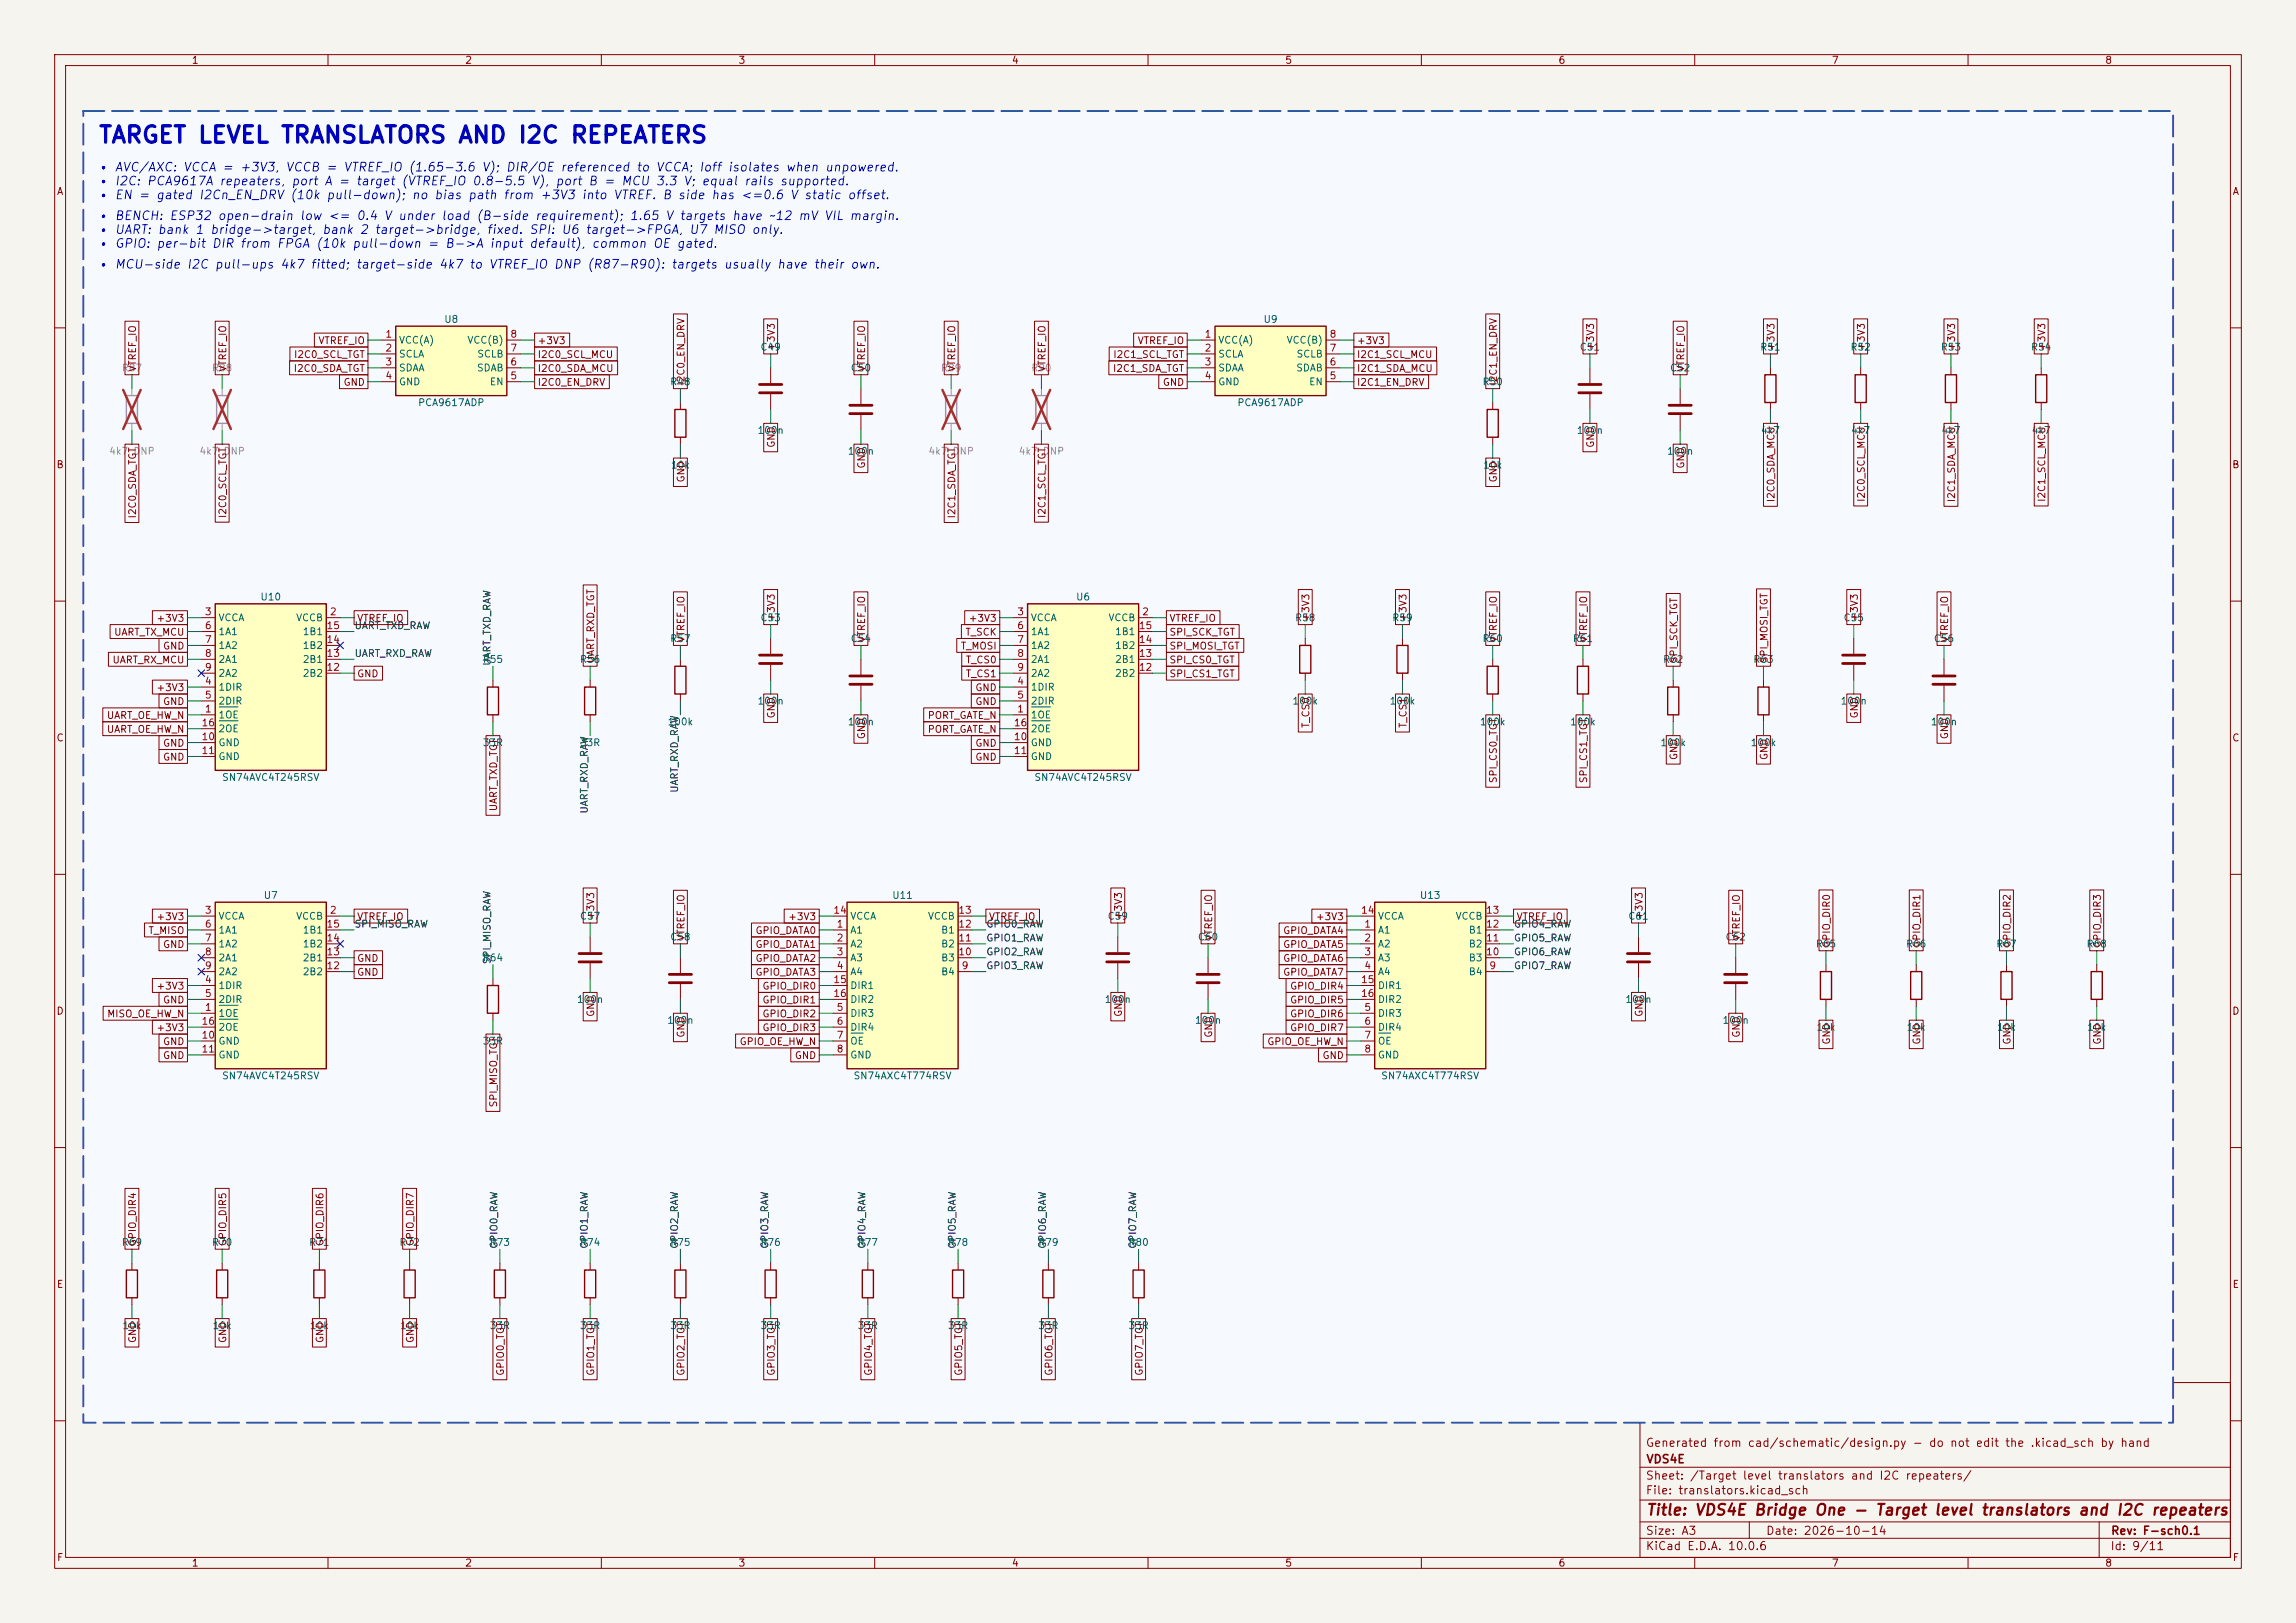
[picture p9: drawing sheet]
<svg xmlns="http://www.w3.org/2000/svg" width="420mm" height="297mm" viewBox="0 0 420 297" stroke-linecap="round" stroke-linejoin="round" font-family="sans-serif">
<defs><g id="words">
<text font-size="3" fill="#0000c2" x="17.9" y="26.9">TARGET LEVEL TRANSLATORS AND I2C REPEATERS</text>
<text font-size="2" fill="#840000" x="301" y="277.8">Title: VDS4E Bridge One - Target level translators and I2C repeaters</text>
<g font-size="1.6" fill="#0000c2">
<text x="17.7" y="34.3">• I2C: PCA9617A repeaters,</text>
<text x="17.7" y="31.8">• AVC/AXC: VCCA = +3V3,</text>
<text x="52.1" y="31.8">VCCB = VTREF_IO (1.65-3.6 V); DIR/OE referenced to VCCA; Ioff isolates when unpowered.</text>
<text x="53.2" y="34.3">port A = target (VTREF_IO 0.8-5.5 V),</text>
<text x="101.5" y="34.3">port B = MCU 3.3 V; equal rails supported.</text>
<text x="17.7" y="40.7">• BENCH: ESP32 open-drain low &lt;= 0.4 V under load (B-side requirement); 1.65 V targets have ~12 mV VIL margin.</text>
<text x="17.7" y="36.9">• EN = gated I2Cn_EN_DRV (10k pull-down); no bias path from +3V3 into VTREF.</text>
<text x="121" y="36.9">B side has &lt;=0.6 V static offset.</text>
<text x="17.7" y="43.2">• UART: bank 1 bridge-&gt;target,</text>
<text x="17.7" y="45.8">• GPIO: per-bit DIR from FPGA (10k pull-down = B-&gt;A input default),</text>
<text x="58.8" y="43.2">bank 2 target-&gt;bridge,</text>
<text x="88.9" y="43.2">fixed.</text>
<text x="96.7" y="43.2">SPI: U6 target-&gt;FPGA,</text>
<text x="108.1" y="45.8">common OE gated.</text>
<text x="125.9" y="43.2">U7 MISO only.</text>
<text x="17.7" y="49.6">• MCU-side I2C pull-ups 4k7 fitted; target-side 4k7 to VTREF_IO DNP (R87-R90): targets usually have their own.</text>
</g>
<g font-size="1.5" fill="#840000">
<text x="300.9" y="265.1">Generated from cad/schematic/design.py - do not edit the .kicad_sch by hand</text>
<text x="301" y="268.1">VDS4E</text>
<text x="300.9" y="273.8">File: translators.kicad_sch</text>
<text x="300.9" y="271.1">Sheet: /Target level translators and I2C repeaters/</text>
<text x="300.9" y="281.2">Size: A3</text>
<text x="322.9" y="281.2">Date: 2026-10-14</text>
<text x="386" y="281.2">Rev: F-sch0.1</text>
<text x="300.9" y="284">KiCad E.D.A. 10.0.6</text>
<text x="385.9" y="284">Id: 9/11</text>
</g>
<g font-size="1.3" fill="#840000">
<text x="35" y="12">1</text>
<text x="85" y="12">2</text>
<text x="135" y="12">3</text>
<text x="185" y="12">4</text>
<text x="235" y="12">5</text>
<text x="285" y="12">6</text>
<text x="335" y="12">7</text>
<text x="385" y="12">8</text>
<text x="10.3" y="36">A</text>
<text x="408.3" y="36">A</text>
<text x="53.7" y="65.8">I2C0_SCL_TGT</text>
<text x="58.1" y="63.3">VTREF_IO</text>
<text x="98.2" y="63.3">+3V3</text>
<text x="98.2" y="65.8">I2C0_SCL_MCU</text>
<text x="142" y="64.3" transform="rotate(-90 142 64.3)">+3V3</text>
<text x="203.5" y="65.8">I2C1_SCL_TGT</text>
<text x="208" y="63.3">VTREF_IO</text>
<text x="248.1" y="65.8">I2C1_SCL_MCU</text>
<text x="248.1" y="63.3">+3V3</text>
<text x="291.9" y="64.3" transform="rotate(-90 291.9 64.3)">+3V3</text>
<text x="324.9" y="64.3" transform="rotate(-90 324.9 64.3)">+3V3</text>
<text x="341.4" y="64.3" transform="rotate(-90 341.4 64.3)">+3V3</text>
<text x="357.9" y="64.3" transform="rotate(-90 357.9 64.3)">+3V3</text>
<text x="374.4" y="64.3" transform="rotate(-90 374.4 64.3)">+3V3</text>
<text x="25.2" y="68.1" transform="rotate(-90 25.2 68.1)">VTREF_IO</text>
<text x="41.7" y="68.1" transform="rotate(-90 41.7 68.1)">VTREF_IO</text>
<text x="53.6" y="68.4">I2C0_SDA_TGT</text>
<text x="62.7" y="70.9">GND</text>
<text x="98.2" y="70.9">I2C0_EN_DRV</text>
<text x="98.2" y="68.4">I2C0_SDA_MCU</text>
<text x="125.5" y="70.7" transform="rotate(-90 125.5 70.7)">I2C0_EN_DRV</text>
<text x="158.5" y="68.1" transform="rotate(-90 158.5 68.1)">VTREF_IO</text>
<text x="175" y="68.1" transform="rotate(-90 175 68.1)">VTREF_IO</text>
<text x="191.6" y="68.1" transform="rotate(-90 191.6 68.1)">VTREF_IO</text>
<text x="203.5" y="68.4">I2C1_SDA_TGT</text>
<text x="212.6" y="70.9">GND</text>
<text x="248.1" y="68.4">I2C1_SDA_MCU</text>
<text x="248.1" y="70.9">I2C1_EN_DRV</text>
<text x="274.1" y="70.7" transform="rotate(-90 274.1 70.7)">I2C1_EN_DRV</text>
<text x="308.4" y="68.1" transform="rotate(-90 308.4 68.1)">VTREF_IO</text>
<text x="142" y="82" transform="rotate(-90 142 82)">GND</text>
<text x="291.9" y="82" transform="rotate(-90 291.9 82)">GND</text>
<text x="10.2" y="86">B</text>
<text x="125.5" y="88.4" transform="rotate(-90 125.5 88.4)">GND</text>
<text x="158.5" y="85.9" transform="rotate(-90 158.5 85.9)">GND</text>
<text x="274.1" y="88.4" transform="rotate(-90 274.1 88.4)">GND</text>
<text x="308.4" y="85.9" transform="rotate(-90 308.4 85.9)">GND</text>
<text x="408.2" y="86">B</text>
<text x="25.2" y="95" transform="rotate(-90 25.2 95)">I2C0_SDA_TGT</text>
<text x="41.7" y="94.9" transform="rotate(-90 41.7 94.9)">I2C0_SCL_TGT</text>
<text x="175" y="95" transform="rotate(-90 175 95)">I2C1_SDA_TGT</text>
<text x="191.6" y="94.9" transform="rotate(-90 191.6 94.9)">I2C1_SCL_TGT</text>
<text x="324.9" y="92" transform="rotate(-90 324.9 92)">I2C0_SDA_MCU</text>
<text x="341.4" y="92" transform="rotate(-90 341.4 92)">I2C0_SCL_MCU</text>
<text x="357.9" y="92" transform="rotate(-90 357.9 92)">I2C1_SDA_MCU</text>
<text x="374.4" y="92" transform="rotate(-90 374.4 92)">I2C1_SCL_MCU</text>
<text x="142" y="113.9" transform="rotate(-90 142 113.9)">+3V3</text>
<text x="239.8" y="113.9" transform="rotate(-90 239.8 113.9)">+3V3</text>
<text x="257.6" y="113.9" transform="rotate(-90 257.6 113.9)">+3V3</text>
<text x="340.1" y="113.9" transform="rotate(-90 340.1 113.9)">+3V3</text>
<text x="20.8" y="116.6">UART_TX_MCU</text>
<text x="28.5" y="114.1">+3V3</text>
<text x="29.7" y="119.2">GND</text>
<text x="65.2" y="114.1">VTREF_IO</text>
<text x="125.5" y="117.7" transform="rotate(-90 125.5 117.7)">VTREF_IO</text>
<text x="158.5" y="117.7" transform="rotate(-90 158.5 117.7)">VTREF_IO</text>
<text x="175.6" y="119.2">T_MOSI</text>
<text x="176.5" y="116.6">T_SCK</text>
<text x="177.1" y="114.1">+3V3</text>
<text x="213.8" y="116.6">SPI_SCK_TGT</text>
<text x="213.8" y="119.2">SPI_MOSI_TGT</text>
<text x="213.8" y="114.1">VTREF_IO</text>
<text x="274.1" y="117.7" transform="rotate(-90 274.1 117.7)">VTREF_IO</text>
<text x="290.6" y="117.7" transform="rotate(-90 290.6 117.7)">VTREF_IO</text>
<text x="356.7" y="117.7" transform="rotate(-90 356.7 117.7)">VTREF_IO</text>
<text x="20.5" y="121.7">UART_RX_MCU</text>
<text x="65.2" y="124.2">GND</text>
<text x="109" y="121.5" transform="rotate(-90 109 121.5)">UART_RXD_TGT</text>
<text x="176.6" y="121.7">T_CS0</text>
<text x="176.6" y="124.2">T_CS1</text>
<text x="213.8" y="121.7">SPI_CS0_TGT</text>
<text x="213.8" y="124.2">SPI_CS1_TGT</text>
<text x="307.1" y="121.5" transform="rotate(-90 307.1 121.5)">SPI_SCK_TGT</text>
<text x="323.6" y="121.5" transform="rotate(-90 323.6 121.5)">SPI_MOSI_TGT</text>
<text x="19.4" y="131.9">UART_OE_HW_N</text>
<text x="28.5" y="126.8">+3V3</text>
<text x="29.7" y="129.3">GND</text>
<text x="142" y="131.6" transform="rotate(-90 142 131.6)">GND</text>
<text x="169.6" y="131.9">PORT_GATE_N</text>
<text x="178.3" y="126.8">GND</text>
<text x="178.3" y="129.3">GND</text>
<text x="340.1" y="131.6" transform="rotate(-90 340.1 131.6)">GND</text>
<text x="10.2" y="136">C</text>
<text x="19.4" y="134.4">UART_OE_HW_N</text>
<text x="29.7" y="136.9">GND</text>
<text x="158.5" y="135.4" transform="rotate(-90 158.5 135.4)">GND</text>
<text x="169.6" y="134.4">PORT_GATE_N</text>
<text x="178.3" y="136.9">GND</text>
<text x="239.8" y="133.3" transform="rotate(-90 239.8 133.3)">T_CS0</text>
<text x="257.6" y="133.3" transform="rotate(-90 257.6 133.3)">T_CS1</text>
<text x="356.7" y="135.4" transform="rotate(-90 356.7 135.4)">GND</text>
<text x="408.2" y="136">C</text>
<text x="29.7" y="139.5">GND</text>
<text x="178.3" y="139.5">GND</text>
<text x="274.1" y="143.4" transform="rotate(-90 274.1 143.4)">SPI_CS0_TGT</text>
<text x="290.6" y="143.4" transform="rotate(-90 290.6 143.4)">SPI_CS1_TGT</text>
<text x="307.1" y="139.2" transform="rotate(-90 307.1 139.2)">GND</text>
<text x="323.6" y="139.2" transform="rotate(-90 323.6 139.2)">GND</text>
<text x="91.2" y="148.6" transform="rotate(-90 91.2 148.6)">UART_TXD_TGT</text>
<text x="27.1" y="171.2">T_MISO</text>
<text x="28.5" y="168.7">+3V3</text>
<text x="29.7" y="173.8">GND</text>
<text x="65.2" y="168.7">VTREF_IO</text>
<text x="109" y="168.5" transform="rotate(-90 109 168.5)">+3V3</text>
<text x="125.5" y="172.3" transform="rotate(-90 125.5 172.3)">VTREF_IO</text>
<text x="138.1" y="171.2">GPIO_DATA0</text>
<text x="138.1" y="173.8">GPIO_DATA1</text>
<text x="144.1" y="168.7">+3V3</text>
<text x="180.8" y="168.7">VTREF_IO</text>
<text x="205.5" y="168.5" transform="rotate(-90 205.5 168.5)">+3V3</text>
<text x="222" y="172.3" transform="rotate(-90 222 172.3)">VTREF_IO</text>
<text x="234.6" y="171.2">GPIO_DATA4</text>
<text x="234.6" y="173.8">GPIO_DATA5</text>
<text x="240.6" y="168.7">+3V3</text>
<text x="277.3" y="168.7">VTREF_IO</text>
<text x="300.8" y="168.5" transform="rotate(-90 300.8 168.5)">+3V3</text>
<text x="318.6" y="172.3" transform="rotate(-90 318.6 172.3)">VTREF_IO</text>
<text x="335.1" y="173.5" transform="rotate(-90 335.1 173.5)">GPIO_DIR0</text>
<text x="351.6" y="173.5" transform="rotate(-90 351.6 173.5)">GPIO_DIR1</text>
<text x="368.1" y="173.5" transform="rotate(-90 368.1 173.5)">GPIO_DIR2</text>
<text x="384.6" y="173.5" transform="rotate(-90 384.6 173.5)">GPIO_DIR3</text>
<text x="65.2" y="178.9">GND</text>
<text x="65.2" y="176.3">GND</text>
<text x="138.1" y="176.3">GPIO_DATA2</text>
<text x="138.1" y="178.9">GPIO_DATA3</text>
<text x="234.6" y="178.9">GPIO_DATA7</text>
<text x="234.6" y="176.3">GPIO_DATA6</text>
<text x="10.2" y="186">D</text>
<text x="28.5" y="181.4">+3V3</text>
<text x="29.7" y="183.9">GND</text>
<text x="139.4" y="183.9">GPIO_DIR1</text>
<text x="139.4" y="181.4">GPIO_DIR0</text>
<text x="235.9" y="183.9">GPIO_DIR5</text>
<text x="235.9" y="181.4">GPIO_DIR4</text>
<text x="408.2" y="186">D</text>
<text x="19.5" y="186.5">MISO_OE_HW_N</text>
<text x="28.5" y="189">+3V3</text>
<text x="29.7" y="191.6">GND</text>
<text x="109" y="186.2" transform="rotate(-90 109 186.2)">GND</text>
<text x="125.5" y="190" transform="rotate(-90 125.5 190)">GND</text>
<text x="135.2" y="191.6">GPIO_OE_HW_N</text>
<text x="139.4" y="189">GPIO_DIR3</text>
<text x="139.4" y="186.5">GPIO_DIR2</text>
<text x="205.5" y="186.2" transform="rotate(-90 205.5 186.2)">GND</text>
<text x="222" y="190" transform="rotate(-90 222 190)">GND</text>
<text x="231.7" y="191.6">GPIO_OE_HW_N</text>
<text x="235.9" y="189">GPIO_DIR7</text>
<text x="235.9" y="186.5">GPIO_DIR6</text>
<text x="300.8" y="186.2" transform="rotate(-90 300.8 186.2)">GND</text>
<text x="318.6" y="190" transform="rotate(-90 318.6 190)">GND</text>
<text x="335.1" y="191.3" transform="rotate(-90 335.1 191.3)">GND</text>
<text x="351.6" y="191.3" transform="rotate(-90 351.6 191.3)">GND</text>
<text x="368.1" y="191.3" transform="rotate(-90 368.1 191.3)">GND</text>
<text x="384.6" y="191.3" transform="rotate(-90 384.6 191.3)">GND</text>
<text x="29.7" y="194.1">GND</text>
<text x="145.3" y="194.1">GND</text>
<text x="241.8" y="194.1">GND</text>
<text x="91.2" y="202.8" transform="rotate(-90 91.2 202.8)">SPI_MISO_TGT</text>
<text x="25.2" y="228.2" transform="rotate(-90 25.2 228.2)">GPIO_DIR4</text>
<text x="41.7" y="228.2" transform="rotate(-90 41.7 228.2)">GPIO_DIR5</text>
<text x="59.5" y="228.2" transform="rotate(-90 59.5 228.2)">GPIO_DIR6</text>
<text x="76" y="228.2" transform="rotate(-90 76 228.2)">GPIO_DIR7</text>
<text x="10.3" y="236">E</text>
<text x="408.3" y="236">E</text>
<text x="25.2" y="245.9" transform="rotate(-90 25.2 245.9)">GND</text>
<text x="41.7" y="245.9" transform="rotate(-90 41.7 245.9)">GND</text>
<text x="59.5" y="245.9" transform="rotate(-90 59.5 245.9)">GND</text>
<text x="76" y="245.9" transform="rotate(-90 76 245.9)">GND</text>
<text x="92.5" y="251.9" transform="rotate(-90 92.5 251.9)">GPIO0_TGT</text>
<text x="109" y="251.9" transform="rotate(-90 109 251.9)">GPIO1_TGT</text>
<text x="125.5" y="251.9" transform="rotate(-90 125.5 251.9)">GPIO2_TGT</text>
<text x="142" y="251.9" transform="rotate(-90 142 251.9)">GPIO3_TGT</text>
<text x="159.8" y="251.9" transform="rotate(-90 159.8 251.9)">GPIO4_TGT</text>
<text x="176.3" y="251.9" transform="rotate(-90 176.3 251.9)">GPIO5_TGT</text>
<text x="192.8" y="251.9" transform="rotate(-90 192.8 251.9)">GPIO6_TGT</text>
<text x="209.3" y="251.9" transform="rotate(-90 209.3 251.9)">GPIO7_TGT</text>
<text x="10.3" y="286">F</text>
<text x="35" y="287">1</text>
<text x="85" y="287">2</text>
<text x="135" y="287">3</text>
<text x="185" y="287">4</text>
<text x="235" y="287">5</text>
<text x="285" y="287">6</text>
<text x="335" y="287">7</text>
<text x="385" y="287">8</text>
<text x="408.3" y="286">F</text>
</g>
<g font-size="1.3" fill="#006464">
<text x="81.2" y="59.4">U8</text>
<text x="231" y="59.4">U9</text>
<text x="72.9" y="63.2">VCC(A)</text>
<text x="72.9" y="65.7">SCLA</text>
<text x="85.4" y="63.2">VCC(B)</text>
<text x="87.2" y="65.7">SCLB</text>
<text x="139" y="64.5">C49</text>
<text x="222.7" y="63.2">VCC(A)</text>
<text x="222.7" y="65.7">SCLA</text>
<text x="235.2" y="63.2">VCC(B)</text>
<text x="237.1" y="65.7">SCLB</text>
<text x="288.9" y="64.5">C51</text>
<text x="321.9" y="64.5">R51</text>
<text x="338.4" y="64.5">R52</text>
<text x="354.9" y="64.5">R53</text>
<text x="371.4" y="64.5">R54</text>
<text x="72.9" y="68.3">SDAA</text>
<text x="72.9" y="70.8">GND</text>
<text x="87.1" y="68.3">SDAB</text>
<text x="89.5" y="70.8">EN</text>
<text x="122.5" y="70.8">R48</text>
<text x="155.5" y="68.3">C50</text>
<text x="222.7" y="68.3">SDAA</text>
<text x="222.7" y="70.8">GND</text>
<text x="237" y="68.3">SDAB</text>
<text x="239.4" y="70.8">EN</text>
<text x="271.1" y="70.8">R50</text>
<text x="305.4" y="68.3">C52</text>
<text x="76.4" y="74.6">PCA9617ADP</text>
<text x="226.2" y="74.6">PCA9617ADP</text>
<text x="138.5" y="79.7">100n</text>
<text x="155" y="83.5">100n</text>
<text x="288.3" y="79.7">100n</text>
<text x="304.8" y="83.5">100n</text>
<text x="322" y="79.7">4k7</text>
<text x="338.5" y="79.7">4k7</text>
<text x="355" y="79.7">4k7</text>
<text x="371.5" y="79.7">4k7</text>
<text x="122.6" y="86.1">10k</text>
<text x="271.2" y="86.1">10k</text>
<text x="39.9" y="114">VCCA</text>
<text x="47.5" y="110.2">U10</text>
<text x="54.1" y="114">VCCB</text>
<text x="139" y="114">C53</text>
<text x="188.4" y="114">VCCA</text>
<text x="196.7" y="110.2">U6</text>
<text x="202.6" y="114">VCCB</text>
<text x="236.8" y="114">R58</text>
<text x="254.6" y="114">R59</text>
<text x="337.1" y="114">C55</text>
<text x="39.9" y="116.5">1A1</text>
<text x="39.9" y="119.1">1A2</text>
<text x="55.3" y="119.1">1B2</text>
<text x="55.3" y="116.5">1B1</text>
<text x="122.5" y="117.8">R57</text>
<text x="155.5" y="117.8">C54</text>
<text x="188.4" y="116.5">1A1</text>
<text x="188.4" y="119.1">1A2</text>
<text x="203.9" y="119.1">1B2</text>
<text x="203.9" y="116.5">1B1</text>
<text x="271.1" y="117.8">R60</text>
<text x="287.6" y="117.8">R61</text>
<text x="353.6" y="117.8">C56</text>
<text x="39.9" y="121.6">2A1</text>
<text x="39.9" y="124.2">2A2</text>
<text x="55.3" y="124.2">2B2</text>
<text x="55.3" y="121.6">2B1</text>
<text x="88.2" y="121.6">R55</text>
<text x="106" y="121.6">R56</text>
<text x="188.4" y="121.6">2A1</text>
<text x="188.4" y="124.2">2A2</text>
<text x="203.9" y="124.2">2B2</text>
<text x="203.9" y="121.6">2B1</text>
<text x="304.1" y="121.6">R62</text>
<text x="320.6" y="121.6">R63</text>
<text x="39.9" y="131.8">1OE</text>
<text x="39.9" y="126.7">1DIR</text>
<text x="39.9" y="129.2">2DIR</text>
<text x="138.5" y="129.2">100n</text>
<text x="188.4" y="131.8">1OE</text>
<text x="188.4" y="126.7">1DIR</text>
<text x="188.4" y="129.2">2DIR</text>
<text x="236.3" y="129.2">100k</text>
<text x="254.1" y="129.2">100k</text>
<text x="336.6" y="129.2">100n</text>
<text x="39.9" y="136.9">GND</text>
<text x="39.9" y="134.3">2OE</text>
<text x="88.2" y="136.9">33R</text>
<text x="106" y="136.9">33R</text>
<text x="122" y="133">100k</text>
<text x="155" y="133">100n</text>
<text x="188.4" y="136.9">GND</text>
<text x="188.4" y="134.3">2OE</text>
<text x="270.6" y="133">100k</text>
<text x="287.1" y="133">100k</text>
<text x="303.6" y="136.9">100k</text>
<text x="320.1" y="136.9">100k</text>
<text x="353.1" y="133">100n</text>
<text x="39.9" y="139.4">GND</text>
<text x="40.5" y="143.2">SN74AVC4T245RSV</text>
<text x="188.4" y="139.4">GND</text>
<text x="189.1" y="143.2">SN74AVC4T245RSV</text>
<text x="48.1" y="164.8">U7</text>
<text x="163.1" y="164.8">U11</text>
<text x="259.6" y="164.8">U13</text>
<text x="39.9" y="168.6">VCCA</text>
<text x="39.9" y="171.1">1A1</text>
<text x="39.9" y="173.7">1A2</text>
<text x="54.1" y="168.6">VCCB</text>
<text x="55.3" y="173.7">1B2</text>
<text x="55.3" y="171.1">1B1</text>
<text x="106" y="168.6">C57</text>
<text x="122.5" y="172.4">C58</text>
<text x="155.4" y="171.1">A1</text>
<text x="155.4" y="173.7">A2</text>
<text x="155.4" y="168.6">VCCA</text>
<text x="169.6" y="168.6">VCCB</text>
<text x="172" y="173.7">B2</text>
<text x="172" y="171.1">B1</text>
<text x="202.5" y="168.6">C59</text>
<text x="219" y="172.4">C60</text>
<text x="251.9" y="171.1">A1</text>
<text x="251.9" y="173.7">A2</text>
<text x="251.9" y="168.6">VCCA</text>
<text x="266.1" y="168.6">VCCB</text>
<text x="268.6" y="173.7">B2</text>
<text x="268.6" y="171.1">B1</text>
<text x="297.7" y="168.6">C61</text>
<text x="315.5" y="172.4">C62</text>
<text x="332" y="173.7">R65</text>
<text x="348.5" y="173.7">R66</text>
<text x="365.1" y="173.7">R67</text>
<text x="381.6" y="173.7">R68</text>
<text x="39.9" y="176.2">2A1</text>
<text x="39.9" y="178.8">2A2</text>
<text x="55.3" y="178.8">2B2</text>
<text x="55.3" y="176.2">2B1</text>
<text x="88.2" y="176.2">R64</text>
<text x="155.4" y="176.2">A3</text>
<text x="155.4" y="178.8">A4</text>
<text x="172" y="178.8">B4</text>
<text x="172" y="176.2">B3</text>
<text x="251.9" y="176.2">A3</text>
<text x="251.9" y="178.8">A4</text>
<text x="268.6" y="178.8">B4</text>
<text x="268.6" y="176.2">B3</text>
<text x="39.9" y="181.3">1DIR</text>
<text x="39.9" y="183.8">2DIR</text>
<text x="105.4" y="183.8">100n</text>
<text x="155.4" y="181.3">DIR1</text>
<text x="155.4" y="183.8">DIR2</text>
<text x="202" y="183.8">100n</text>
<text x="251.9" y="181.3">DIR1</text>
<text x="251.9" y="183.8">DIR2</text>
<text x="297.2" y="183.8">100n</text>
<text x="39.9" y="186.4">1OE</text>
<text x="39.9" y="191.5">GND</text>
<text x="39.9" y="188.9">2OE</text>
<text x="88.2" y="191.5">33R</text>
<text x="121.9" y="187.7">100n</text>
<text x="155.4" y="186.4">DIR3</text>
<text x="155.4" y="188.9">DIR4</text>
<text x="155.4" y="191.5">OE</text>
<text x="218.5" y="187.7">100n</text>
<text x="251.9" y="186.4">DIR3</text>
<text x="251.9" y="188.9">DIR4</text>
<text x="251.9" y="191.5">OE</text>
<text x="315" y="187.7">100n</text>
<text x="332.2" y="188.9">10k</text>
<text x="348.7" y="188.9">10k</text>
<text x="365.2" y="188.9">10k</text>
<text x="381.7" y="188.9">10k</text>
<text x="39.9" y="194">GND</text>
<text x="40.5" y="197.8">SN74AVC4T245RSV</text>
<text x="155.4" y="194">GND</text>
<text x="156" y="197.8">SN74AXC4T774RSV</text>
<text x="251.9" y="194">GND</text>
<text x="252.5" y="197.8">SN74AXC4T774RSV</text>
<text x="22.2" y="228.3">R69</text>
<text x="38.7" y="228.3">R70</text>
<text x="56.4" y="228.3">R71</text>
<text x="73" y="228.3">R72</text>
<text x="89.5" y="228.3">R73</text>
<text x="106" y="228.3">R74</text>
<text x="122.5" y="228.3">R75</text>
<text x="139" y="228.3">R76</text>
<text x="156.8" y="228.3">R77</text>
<text x="173.3" y="228.3">R78</text>
<text x="189.8" y="228.3">R79</text>
<text x="206.3" y="228.3">R80</text>
<text x="22.3" y="243.5">10k</text>
<text x="38.8" y="243.5">10k</text>
<text x="56.6" y="243.5">10k</text>
<text x="73.1" y="243.5">10k</text>
<text x="89.5" y="243.5">33R</text>
<text x="106" y="243.5">33R</text>
<text x="122.5" y="243.5">33R</text>
<text x="139" y="243.5">33R</text>
<text x="156.8" y="243.5">33R</text>
<text x="173.3" y="243.5">33R</text>
<text x="189.8" y="243.5">33R</text>
<text x="206.3" y="243.5">33R</text>
</g>
<g font-size="1.3" fill="#a90000">
<text x="70.4" y="62.1">1</text>
<text x="70.4" y="64.6">2</text>
<text x="93.2" y="64.6">7</text>
<text x="93.2" y="62.1">8</text>
<text x="220.2" y="62.1">1</text>
<text x="220.2" y="64.6">2</text>
<text x="243.1" y="64.6">7</text>
<text x="243.1" y="62.1">8</text>
<text x="70.4" y="67.2">3</text>
<text x="70.4" y="69.7">4</text>
<text x="93.2" y="69.7">5</text>
<text x="93.2" y="67.2">6</text>
<text x="220.2" y="67.2">3</text>
<text x="220.2" y="69.7">4</text>
<text x="243.1" y="69.7">5</text>
<text x="243.1" y="67.2">6</text>
<text x="37.4" y="112.9">3</text>
<text x="60.2" y="112.9">2</text>
<text x="186" y="112.9">3</text>
<text x="208.8" y="112.9">2</text>
<text x="37.4" y="115.4">6</text>
<text x="37.4" y="118">7</text>
<text x="59.6" y="118">14</text>
<text x="59.6" y="115.4">15</text>
<text x="186" y="115.4">6</text>
<text x="186" y="118">7</text>
<text x="208.2" y="118">14</text>
<text x="208.2" y="115.4">15</text>
<text x="37.4" y="125.6">4</text>
<text x="37.4" y="120.5">8</text>
<text x="37.4" y="123.1">9</text>
<text x="59.6" y="123.1">12</text>
<text x="59.6" y="120.5">13</text>
<text x="186" y="125.6">4</text>
<text x="186" y="120.5">8</text>
<text x="186" y="123.1">9</text>
<text x="208.2" y="123.1">12</text>
<text x="208.2" y="120.5">13</text>
<text x="37.4" y="130.7">1</text>
<text x="37.4" y="128.1">5</text>
<text x="186" y="130.7">1</text>
<text x="186" y="128.1">5</text>
<text x="36.8" y="135.8">10</text>
<text x="36.8" y="133.2">16</text>
<text x="185.4" y="135.8">10</text>
<text x="185.4" y="133.2">16</text>
<text x="36.8" y="138.3">11</text>
<text x="185.4" y="138.3">11</text>
<text x="37.4" y="167.5">3</text>
<text x="60.2" y="167.5">2</text>
<text x="152.3" y="167.5">14</text>
<text x="175.2" y="167.5">13</text>
<text x="248.9" y="167.5">14</text>
<text x="271.7" y="167.5">13</text>
<text x="37.4" y="170">6</text>
<text x="37.4" y="172.6">7</text>
<text x="59.6" y="172.6">14</text>
<text x="59.6" y="170">15</text>
<text x="152.9" y="170">1</text>
<text x="152.9" y="172.6">2</text>
<text x="175.2" y="172.6">11</text>
<text x="175.2" y="170">12</text>
<text x="249.5" y="170">1</text>
<text x="249.5" y="172.6">2</text>
<text x="271.7" y="172.6">11</text>
<text x="271.7" y="170">12</text>
<text x="37.4" y="175.1">8</text>
<text x="37.4" y="177.7">9</text>
<text x="59.6" y="177.7">12</text>
<text x="59.6" y="175.1">13</text>
<text x="152.9" y="175.1">3</text>
<text x="152.9" y="177.7">4</text>
<text x="175.2" y="175.1">10</text>
<text x="175.8" y="177.7">9</text>
<text x="249.5" y="175.1">3</text>
<text x="249.5" y="177.7">4</text>
<text x="271.7" y="175.1">10</text>
<text x="272.3" y="177.7">9</text>
<text x="37.4" y="185.3">1</text>
<text x="37.4" y="180.2">4</text>
<text x="37.4" y="182.7">5</text>
<text x="152.3" y="180.2">15</text>
<text x="152.3" y="182.7">16</text>
<text x="152.9" y="185.3">5</text>
<text x="248.9" y="180.2">15</text>
<text x="248.9" y="182.7">16</text>
<text x="249.5" y="185.3">5</text>
<text x="36.8" y="190.4">10</text>
<text x="36.8" y="187.8">16</text>
<text x="152.9" y="187.8">6</text>
<text x="152.9" y="190.4">7</text>
<text x="249.5" y="187.8">6</text>
<text x="249.5" y="190.4">7</text>
<text x="36.8" y="192.9">11</text>
<text x="152.9" y="192.9">8</text>
<text x="249.5" y="192.9">8</text>
</g>
<g font-size="1.3" fill="#939391">
<text x="22.2" y="68.3">R87</text>
<text x="38.7" y="68.3">R88</text>
<text x="172" y="68.3">R89</text>
<text x="188.5" y="68.3">R90</text>
<text x="19.9" y="83.5">4k7 DNP</text>
<text x="36.4" y="83.5">4k7 DNP</text>
<text x="169.7" y="83.5">4k7 DNP</text>
<text x="186.2" y="83.5">4k7 DNP</text>
</g>
<g font-size="1.3" fill="#0f0f0f">
<text x="64.7" y="115.4">UART_TXD_RAW</text>
<text x="64.7" y="120.5">UART_RXD_RAW</text>
<text x="90" y="121.9" transform="rotate(-90 90 121.9)">UART_TXD_RAW</text>
<text x="107.8" y="149" transform="rotate(-90 107.8 149)">UART_RXD_RAW</text>
<text x="124.3" y="145.2" transform="rotate(-90 124.3 145.2)">UART_RXD_RAW</text>
<text x="64.7" y="170.1">SPI_MISO_RAW</text>
<text x="180.3" y="170.1">GPIO0_RAW</text>
<text x="180.3" y="172.6">GPIO1_RAW</text>
<text x="276.8" y="172.6">GPIO5_RAW</text>
<text x="276.8" y="170.1">GPIO4_RAW</text>
<text x="90" y="176.6" transform="rotate(-90 90 176.6)">SPI_MISO_RAW</text>
<text x="180.3" y="175.1">GPIO2_RAW</text>
<text x="180.3" y="177.7">GPIO3_RAW</text>
<text x="276.8" y="177.7">GPIO7_RAW</text>
<text x="276.8" y="175.1">GPIO6_RAW</text>
<text x="91.3" y="228.6" transform="rotate(-90 91.3 228.6)">GPIO0_RAW</text>
<text x="107.8" y="228.6" transform="rotate(-90 107.8 228.6)">GPIO1_RAW</text>
<text x="124.3" y="228.6" transform="rotate(-90 124.3 228.6)">GPIO2_RAW</text>
<text x="140.8" y="228.6" transform="rotate(-90 140.8 228.6)">GPIO3_RAW</text>
<text x="158.6" y="228.6" transform="rotate(-90 158.6 228.6)">GPIO4_RAW</text>
<text x="175.1" y="228.6" transform="rotate(-90 175.1 228.6)">GPIO5_RAW</text>
<text x="191.6" y="228.6" transform="rotate(-90 191.6 228.6)">GPIO6_RAW</text>
<text x="208.2" y="228.6" transform="rotate(-90 208.2 228.6)">GPIO7_RAW</text>
</g>
</g></defs>
<path d="M0 0h420v297h-420z" fill="#f5f4ef" stroke="#f5f4ef" stroke-width=".18"/>
<g fill="none" stroke="#840000" stroke-width=".18">
<path d="M10 10h400v277h-400zM12 12h396v273h-396zM60 10v2M110 10v2M160 10v2M210 10v2M260 10v2M310 10v2M360 10v2M10 60h2M408 60h2M10 110h2"/>
<path d="M408 110h2M10 160h2M408 160h2M10 210h2M408 210h2M300 253h108v32h-108zM10 260h2M300 278.5h108M300 274.5h108M300 268.5h108M320 278.5v3M384 278.5v6.5"/>
<path d="M408 260h2M60 285v2M110 285v2M160 285v2M210 285v2M260 285v2M300 281.5h108M310 285v2M360 285v2"/>
</g>
<path d="M15.2 20.3h382.3v240h-382.3z" fill="#f6faff"/>
<path d="M251.5 165.1h20.3v30.5h-20.3z" fill="#ffffc2"/>
<path d="M251.5 165.1h20.3v30.5h-20.3zM333 177.8h2v5.1h-2zM349.5 177.8h2v5.1h-2z" fill="none" stroke="#840000" stroke-width=".25"/>
<g fill="none" stroke="#840000" stroke-width=".18">
<path d="M221 175.3v2.8M248.9 170.2h2.6M248.9 172.7h2.6M248.9 175.3h2.6M248.9 177.8h2.6M248.9 167.6h2.6M271.8 170.2h2.5M271.8 172.7h2.5M271.8 175.3h2.5M271.8 177.8h2.5M271.8 167.6h2.5M299.7 171.5v2.7"/>
<path d="M299.7 176.3v2.8M317.5 175.3v2.8M334 176.5v1.3M350.5 176.5v1.3M221 180.1v2.8M248.9 185.4h2.6M248.9 188h2.6M248.9 190.5h2.6M248.9 193h2.6M248.9 180.3h2.6M248.9 182.9h2.6M317.5 180.1v2.8"/>
<path d="M334 182.9v1.3M350.5 182.9v1.3"/>
</g>
<path d="M252.2 189.1h2.2" fill="none" stroke="#006464" stroke-width=".18"/>
<path d="M23.1 72.4h2v5.1h-2z" fill="none" stroke="#9c9b98" stroke-width=".25"/>
<path d="M24.1 71.1v1.3M24.1 77.5v1.2" fill="none" stroke="#9c9b98" stroke-width=".18"/>
<path d="M22.5 71.3l3.2 7.2M25.7 71.3l-3.2 7.2" fill="none" stroke="#e12e31" stroke-width=".46"/>
<path d="M218.9 178.3h4.1M218.9 179.8h4.1M297.7 174.5h4.1M297.7 176h4.1M315.5 178.3h4M315.5 179.8h4" fill="none" stroke="#840000" stroke-width=".51"/>
<path d="M222.2 59.7h20.4v12.7h-20.4z" fill="#ffffc2"/>
<path d="M222.2 59.7h20.4v12.7h-20.4zM339.3 68.6h2.1v5.1h-2.1zM355.9 68.6h2v5.1h-2zM372.4 68.6h2v5.1h-2zM382.5 177.8h2.1v5.1h-2.1zM190.8 232.4h2v5.1h-2zM207.3 232.4h2v5.1h-2z" fill="none" stroke="#840000" stroke-width=".25"/>
<g fill="none" stroke="#840000" stroke-width=".18">
<path d="M219.7 62.2h2.5M219.7 64.8h2.5M219.7 67.3h2.5M219.7 69.9h2.5M242.6 62.2h2.5M242.6 64.8h2.5M242.6 67.3h2.5M242.6 69.9h2.5M340.4 67.3v1.3M340.4 73.7v1.2M356.9 67.3v1.3M356.9 73.7v1.2"/>
<path d="M373.4 67.3v1.3M373.4 73.7v1.2M383.5 176.5v1.3M383.5 182.9v1.3M191.8 231.1v1.3M191.8 237.5v1.3M208.3 231.1v1.3M208.3 237.5v1.3"/>
</g>
<path d="M39.6 72.4h2.1v5.1h-2.1z" fill="none" stroke="#9c9b98" stroke-width=".25"/>
<path d="M40.6 71.1v1.3M40.6 77.5v1.2" fill="none" stroke="#9c9b98" stroke-width=".18"/>
<path d="M39 71.3l3.2 7.2M42.2 71.3l-3.2 7.2" fill="none" stroke="#e12e31" stroke-width=".46"/>
<path d="M188 110.5h20.3v30.5h-20.3z" fill="#ffffc2"/>
<path d="M272 74.9h2.1v5.1h-2.1zM188 110.5h20.3v30.5h-20.3zM237.7 118.1h2.1v5.1h-2.1zM255.5 118.1h2.1v5.1h-2.1zM272 121.9h2.1v5.1h-2.1zM288.5 121.9h2.1v5.1h-2.1zM305.1 125.7h2v5.1h-2zM321.6 125.7h2v5.1h-2z" fill="none" stroke="#840000" stroke-width=".25"/>
<g fill="none" stroke="#840000" stroke-width=".18">
<path d="M273 73.7v1.2M290.8 67.3v2.8M290.8 72.1v2.8M273 80v1.3M185.4 113h2.6M185.4 115.6h2.6M185.4 118.1h2.6M208.3 113h2.5M208.3 115.6h2.5M208.3 118.1h2.5M238.8 116.8v1.3M256.5 116.8v1.3"/>
<path d="M339.1 116.8v2.8M185.4 130.8h2.6M185.4 125.7h2.6M185.4 128.3h2.6M185.4 120.7h2.6M185.4 123.2h2.6M185.4 135.9h2.6M185.4 138.4h2.6M185.4 133.4h2.6M208.3 120.7h2.5M208.3 123.2h2.5M238.8 123.2v1.3"/>
<path d="M256.5 123.2v1.3M273 120.7v1.2M273 127v1.3M289.6 120.7v1.2M289.6 127v1.3M306.1 124.5v1.2M306.1 130.8v1.3M322.6 124.5v1.2M322.6 130.8v1.3M339.1 121.7v2.8M355.6 120.7v2.7M355.6 125.5v2.8"/>
<path d="M204.5 171.5v2.7M204.5 176.3v2.8"/>
</g>
<path d="M188.7 129.4h3.4M188.7 131.9h3.4" fill="none" stroke="#006464" stroke-width=".18"/>
<path d="M173 72.4h2v5.1h-2zM189.5 72.4h2v5.1h-2z" fill="none" stroke="#9c9b98" stroke-width=".25"/>
<path d="M174 71.1v1.3M174 77.5v1.2M190.5 71.1v1.3M190.5 77.5v1.2" fill="none" stroke="#9c9b98" stroke-width=".18"/>
<path d="M172.4 71.3l3.2 7.2M175.6 71.3l-3.2 7.2M188.9 71.3l3.2 7.2M192.1 71.3l-3.2 7.2" fill="none" stroke="#e12e31" stroke-width=".46"/>
<path d="M288.8 70.4h4.1M288.8 71.9h4.1M337.1 119.9h4M337.1 121.4h4M353.6 123.7h4M353.6 125.2h4M202.4 174.5h4.1M202.4 176h4.1" fill="none" stroke="#840000" stroke-width=".51"/>
<path d="M154.9 165.1h20.4v30.5h-20.4z" fill="#ffffc2"/>
<path d="M123.4 74.9h2.1v5.1h-2.1zM106.9 125.7h2.1v5.1h-2.1zM123.4 121.9h2.1v5.1h-2.1zM154.9 165.1h20.4v30.5h-20.4zM366 177.8h2v5.1h-2zM73.9 232.4h2v5.1h-2zM90.4 232.4h2.1v5.1h-2.1zM106.9 232.4h2.1v5.1h-2.1zM123.4 232.4h2.1v5.1h-2.1zM140 232.4h2v5.1h-2zM157.7 232.4h2.1v5.1h-2.1zM174.2 232.4h2.1v5.1h-2.1z" fill="none" stroke="#840000" stroke-width=".25"/>
<g fill="none" stroke="#840000" stroke-width=".18">
<path d="M124.5 73.7v1.2M141 67.3v2.8M141 72.1v2.8M157.5 71.1v2.8M157.5 75.9v2.8M124.5 80v1.3M141 116.8v2.8M107.9 124.5v1.2M107.9 130.8v1.3M124.5 120.7v1.2M124.5 127v1.3M141 121.7v2.8"/>
<path d="M157.5 120.7v2.7M157.5 125.5v2.8M124.5 175.3v2.8M152.4 170.2h2.5M152.4 172.7h2.5M152.4 175.3h2.5M152.4 177.8h2.5M152.4 167.6h2.5M175.3 170.2h2.5M175.3 172.7h2.5M175.3 175.3h2.5M175.3 177.8h2.5"/>
<path d="M175.3 167.6h2.5M367 176.5v1.3M124.5 180.1v2.8M152.4 185.4h2.5M152.4 188h2.5M152.4 190.5h2.5M152.4 193h2.5M152.4 180.3h2.5M152.4 182.9h2.5M367 182.9v1.3M74.9 231.1v1.3M74.9 237.5v1.3"/>
<path d="M91.4 231.1v1.3M91.4 237.5v1.3M107.9 231.1v1.3M107.9 237.5v1.3M124.5 231.1v1.3M124.5 237.5v1.3M141 231.1v1.3M141 237.5v1.3M158.7 231.1v1.3M158.7 237.5v1.3M175.3 231.1v1.3M175.3 237.5v1.3"/>
</g>
<path d="M155.7 189.1h2.2" fill="none" stroke="#006464" stroke-width=".18"/>
<path d="M138.9 70.4h4.1M138.9 71.9h4.1M155.4 74.2h4.1M155.4 75.7h4.1M138.9 119.9h4.1M138.9 121.4h4.1M155.4 123.7h4.1M155.4 125.2h4.1M122.4 178.3h4.1M122.4 179.8h4.1" fill="none" stroke="#840000" stroke-width=".51"/>
<path d="M39.4 165.1h20.3v30.5h-20.3z" fill="#ffffc2"/>
<path d="M89.2 125.7h2v5.1h-2zM39.4 165.1h20.3v30.5h-20.3zM89.2 180.3h2v5.1h-2zM23.1 232.4h2v5.1h-2zM39.6 232.4h2.1v5.1h-2.1zM57.4 232.4h2v5.1h-2z" fill="none" stroke="#840000" stroke-width=".25"/>
<g fill="none" stroke="#840000" stroke-width=".18">
<path d="M90.2 124.5v1.2M90.2 130.8v1.3M36.8 167.6h2.6M36.8 170.2h2.6M36.8 172.7h2.6M36.8 175.3h2.6M36.8 177.8h2.6M59.7 167.6h2.5M59.7 170.2h2.5M59.7 172.7h2.5M59.7 175.3h2.5M59.7 177.8h2.5"/>
<path d="M90.2 179.1v1.2M107.9 171.5v2.7M107.9 176.3v2.8M36.8 185.4h2.6M36.8 180.3h2.6M36.8 182.9h2.6M36.8 190.5h2.6M36.8 193h2.6M36.8 188h2.6M90.2 185.4v1.3M24.1 231.1v1.3M24.1 237.5v1.3"/>
<path d="M40.6 231.1v1.3M40.6 237.5v1.3M58.4 231.1v1.3M58.4 237.5v1.3"/>
</g>
<path d="M40.1 184h3.4M40.1 186.5h3.4" fill="none" stroke="#006464" stroke-width=".18"/>
<path d="M105.9 174.5h4.1M105.9 176h4.1" fill="none" stroke="#840000" stroke-width=".51"/>
<path d="M39.4 110.5h20.3v30.5h-20.3z" fill="#ffffc2"/>
<path d="M39.4 110.5h20.3v30.5h-20.3z" fill="none" stroke="#840000" stroke-width=".25"/>
<g fill="none" stroke="#840000" stroke-width=".18">
<path d="M36.8 113h2.6M36.8 115.6h2.6M36.8 118.1h2.6M59.7 113h2.5M59.7 115.6h2.5M59.7 118.1h2.5M36.8 130.8h2.6M36.8 125.7h2.6M36.8 128.3h2.6M36.8 120.7h2.6M36.8 123.2h2.6M36.8 135.9h2.6"/>
<path d="M36.8 138.4h2.6M36.8 133.4h2.6M59.7 120.7h2.5M59.7 123.2h2.5"/>
</g>
<path d="M40.1 129.4h3.4M40.1 131.9h3.4" fill="none" stroke="#006464" stroke-width=".18"/>
<path d="M72.4 59.7h20.3v12.7h-20.3z" fill="#ffffc2"/>
<path d="M72.4 59.7h20.3v12.7h-20.3zM322.8 68.6h2.1v5.1h-2.1z" fill="none" stroke="#840000" stroke-width=".25"/>
<g fill="none" stroke="#840000" stroke-width=".18">
<path d="M22.9 58.8h2.5v9.8h-2.5zM39.4 58.8h2.5v9.8h-2.5zM123.2 57.4h2.5v13.7h-2.5zM139.7 58.4h2.5v6.4h-2.5zM156.2 58.8h2.6v9.8h-2.6zM172.7 58.8h2.6v9.8h-2.6zM189.2 58.8h2.6v9.8h-2.6zM271.8 57.4h2.5v13.7h-2.5zM289.6 58.4h2.5v6.4h-2.5zM306.1 58.8h2.5v9.8h-2.5zM322.6 58.4h2.5v6.4h-2.5zM339.1 58.4h2.5v6.4h-2.5z"/>
<path d="M355.6 58.4h2.5v6.4h-2.5zM372.1 58.4h2.6v6.4h-2.6zM53 66h14.3v2.6h-14.3zM53 63.5h14.3v2.5h-14.3zM57.5 61h9.8v2.5h-9.8zM62.1 68.6h5.2v2.5h-5.2zM69.8 62.2h2.6M69.8 64.8h2.6M69.8 67.3h2.6M69.8 69.9h2.6M92.7 62.2h2.5M92.7 64.8h2.5"/>
<path d="M92.7 67.3h2.5M92.7 69.9h2.5M97.8 68.6h13.7v2.5h-13.7zM97.8 66h15.2v2.6h-15.2zM97.8 61h6.4v2.5h-6.4zM97.8 63.5h15.1v2.5h-15.1zM139.7 77.5h2.5v5.2h-2.5zM202.8 66h14.4v2.6h-14.4zM202.9 63.5h14.3v2.5h-14.3zM207.4 61h9.8v2.5h-9.8zM212 68.6h5.2v2.5h-5.2zM247.6 63.5h15.2v2.5h-15.2z"/>
<path d="M247.6 66h15.2v2.6h-15.2zM247.6 61h6.5v2.5h-6.5zM247.6 68.6h13.7v2.5h-13.7zM289.6 77.5h2.5v5.2h-2.5zM307.3 71.1v2.8M307.3 75.9v2.8M322.6 77.5h2.5v15.2h-2.5zM323.8 67.3v1.3M323.8 73.7v1.2M339.1 77.5h2.5v15.1h-2.5zM355.6 77.5h2.5v15.2h-2.5zM372.1 77.5h2.6v15.1h-2.6z"/>
<path d="M22.9 81.3h2.5v14.3h-2.5zM39.4 81.3h2.5v14.3h-2.5zM123.2 83.8h2.5v5.2h-2.5zM156.2 81.3h2.6v5.2h-2.6zM172.7 81.3h2.6v14.3h-2.6zM189.2 81.3h2.6v14.3h-2.6zM271.8 83.8h2.5v5.2h-2.5zM306.1 81.3h2.5v5.2h-2.5zM19.8 119.4h14.5v2.5h-14.5zM20.1 114.3h14.2v2.5h-14.2zM27.9 111.8h6.4v2.5h-6.4zM29.1 116.8h5.2v2.6h-5.2z"/>
<path d="M64.8 111.8h9.8v2.5h-9.8zM106.7 107h2.5v14.9h-2.5zM123.2 108.3h2.5v9.8h-2.5zM139.7 107.9h2.5v6.4h-2.5zM156.2 108.3h2.6v9.8h-2.6zM175 116.8h7.9v2.6h-7.9zM175.9 114.3h7v2.5h-7zM175.9 119.4h7v2.5h-7zM176.5 111.8h6.4v2.5h-6.4zM213.4 114.3h13.3v2.5h-13.3zM213.4 116.8h14.1v2.6h-14.1zM213.4 119.4h13.2v2.5h-13.2z"/>
<path d="M213.4 111.8h9.8v2.5h-9.8zM237.5 107.9h2.5v6.4h-2.5zM255.3 107.9h2.5v6.4h-2.5zM271.8 108.3h2.5v9.8h-2.5zM288.3 108.3h2.5v9.8h-2.5zM304.8 108.6h2.5v13.3h-2.5zM321.3 107.8h2.6v14.1h-2.6zM337.8 107.9h2.6v6.4h-2.6zM354.3 108.3h2.6v9.8h-2.6zM18.8 129.5h15.5v2.6h-15.5zM18.8 132.1h15.5v2.5h-15.5zM27.9 124.5h6.4v2.5h-6.4z"/>
<path d="M29.1 127h5.2v2.5h-5.2zM29.1 137.2h5.2v2.5h-5.2zM29.1 134.6h5.2v2.6h-5.2zM64.8 121.9h5.2v2.6h-5.2zM88.9 134.6h2.5v14.6h-2.5zM139.7 127h2.5v5.2h-2.5zM156.2 130.8h2.6v5.2h-2.6zM169 132.1h13.9v2.5h-13.9zM169 129.5h13.9v2.6h-13.9zM175.9 121.9h7v2.6h-7zM177.7 137.2h5.2v2.5h-5.2zM177.7 134.6h5.2v2.6h-5.2z"/>
<path d="M177.7 124.5h5.2v2.5h-5.2zM177.7 127h5.2v2.5h-5.2zM213.4 121.9h13.2v2.6h-13.2zM237.5 127h2.5v7h-2.5zM255.3 127h2.5v7h-2.5zM271.8 130.8h2.5v13.3h-2.5zM288.3 130.8h2.5v13.3h-2.5zM304.8 134.6h2.5v5.2h-2.5zM321.3 134.6h2.6v5.2h-2.6zM337.8 127h2.6v5.2h-2.6zM354.3 130.8h2.6v5.2h-2.6zM26.4 168.9h7.9v2.6h-7.9z"/>
<path d="M27.9 166.4h6.4v2.5h-6.4zM27.9 179.1h6.4v2.5h-6.4zM29.1 171.4h5.2v2.6h-5.2zM64.8 176.5h5.2v2.6h-5.2zM64.8 166.4h9.8v2.5h-9.8zM64.8 174h5.2v2.5h-5.2zM106.7 162.5h2.5v6.4h-2.5zM123.2 162.9h2.5v9.8h-2.5zM137.5 168.9h12.4v2.6h-12.4zM137.5 171.4h12.4v2.6h-12.4zM137.5 174h12.4v2.5h-12.4zM137.5 176.5h12.4v2.6h-12.4z"/>
<path d="M138.7 179.1h11.2v2.5h-11.2zM143.4 166.4h6.5v2.5h-6.5zM180.3 166.4h9.8v2.5h-9.8zM203.2 162.5h2.5v6.4h-2.5zM219.7 162.9h2.6v9.8h-2.6zM234 168.9h12.4v2.6h-12.4zM234 176.5h12.4v2.6h-12.4zM234 171.4h12.4v2.6h-12.4zM234 174h12.4v2.5h-12.4zM235.2 179.1h11.2v2.5h-11.2zM240 166.4h6.4v2.5h-6.4zM276.9 166.4h9.8v2.5h-9.8z"/>
<path d="M298.4 162.5h2.6v6.4h-2.6zM316.2 162.9h2.6v9.8h-2.6zM332.7 162.9h2.6v11.1h-2.6zM349.2 162.9h2.6v11.1h-2.6zM365.8 162.9h2.5v11.1h-2.5zM382.3 162.9h2.5v11.1h-2.5zM18.9 184.1h15.4v2.6h-15.4zM27.9 186.7h6.4v2.5h-6.4zM29.1 191.8h5.2v2.5h-5.2zM29.1 181.6h5.2v2.6h-5.2zM29.1 189.2h5.2v2.6h-5.2zM88.9 189.2h2.5v14.2h-2.5z"/>
<path d="M106.7 181.6h2.5v5.2h-2.5zM123.2 185.4h2.5v5.2h-2.5zM134.6 189.2h15.3v2.6h-15.3zM138.7 186.7h11.2v2.5h-11.2zM138.7 181.6h11.2v2.6h-11.2zM138.7 184.1h11.2v2.6h-11.2zM144.7 191.8h5.2v2.5h-5.2zM203.2 181.6h2.5v5.2h-2.5zM219.7 185.4h2.6v5.2h-2.6zM231.1 189.2h15.3v2.6h-15.3zM235.2 186.7h11.2v2.5h-11.2zM235.2 184.1h11.2v2.6h-11.2z"/>
<path d="M235.2 181.6h11.2v2.6h-11.2zM241.2 191.8h5.2v2.5h-5.2zM298.4 181.6h2.6v5.2h-2.6zM316.2 185.4h2.6v5.2h-2.6zM332.7 186.7h2.6v5.2h-2.6zM349.2 186.7h2.6v5.2h-2.6zM365.8 186.7h2.5v5.2h-2.5zM382.3 186.7h2.5v5.2h-2.5zM22.9 217.5h2.5v11.1h-2.5zM39.4 217.5h2.5v11.1h-2.5zM57.1 217.5h2.6v11.1h-2.6zM73.7 217.5h2.5v11.1h-2.5z"/>
<path d="M22.9 241.3h2.5v5.2h-2.5zM39.4 241.3h2.5v5.2h-2.5zM57.1 241.3h2.6v5.2h-2.6zM73.7 241.3h2.5v5.2h-2.5zM90.2 241.3h2.5v11.2h-2.5zM106.7 241.3h2.5v11.2h-2.5zM123.2 241.3h2.5v11.2h-2.5zM139.7 241.3h2.5v11.2h-2.5zM157.5 241.3h2.5v11.2h-2.5zM174 241.3h2.5v11.2h-2.5zM190.5 241.3h2.5v11.2h-2.5zM207 241.3h2.6v11.2h-2.6z"/>
</g>
<path d="M305.3 74.2h4.1M305.3 75.7h4.1" fill="none" stroke="#840000" stroke-width=".51"/>
<g fill="none" stroke="#009600" stroke-width=".18">
<path d="M24.1 68.6v2.5M24.1 78.7v2.6M40.6 68.6v2.5M40.6 78.7v2.6M67.3 67.3h2.5M67.3 62.2h2.5M67.3 69.9h2.5M67.3 64.8h2.5M95.2 67.3h2.6M95.2 62.2h2.6M95.2 69.9h2.6M95.2 64.8h2.6"/>
<path d="M124.5 71.1v2.6M141 64.8v2.5M141 74.9v2.6M157.5 68.6v2.5M157.5 78.7v2.6M174 68.6v2.5M174 78.7v2.6M190.5 68.6v2.5M190.5 78.7v2.6M217.2 67.3h2.5M217.2 62.2h2.5M217.2 69.9h2.5"/>
<path d="M217.2 64.8h2.5M245.1 67.3h2.5M245.1 62.2h2.5M245.1 69.9h2.5M245.1 64.8h2.5M273 71.1v2.6M290.8 64.8v2.5M290.8 74.9v2.6M307.3 68.6v2.5M307.3 78.7v2.6M323.8 64.8v2.5M323.8 74.9v2.6"/>
<path d="M340.4 64.8v2.5M340.4 74.9v2.6M356.9 64.8v2.5M356.9 74.9v2.6M373.4 64.8v2.5M373.4 74.9v2.6M124.5 81.3v2.5M273 81.3v2.5M34.3 118.1h2.5M34.3 113h2.5M34.3 115.6h2.5M62.2 113h2.6"/>
<path d="M62.2 115.6h2.6M124.5 118.1v2.6M141 114.3v2.5M157.5 118.1v2.6M182.9 118.1h2.5M182.9 113h2.5M182.9 115.6h2.5M210.8 118.1h2.6M210.8 113h2.6M210.8 115.6h2.6M238.8 114.3v2.5M256.5 114.3v2.5"/>
<path d="M273 118.1v2.6M289.6 118.1v2.6M339.1 114.3v2.5M355.6 118.1v2.6M34.3 120.7h2.5M34.3 125.7h2.5M34.3 135.9h2.5M34.3 138.4h2.5M34.3 130.8h2.5M34.3 133.4h2.5M34.3 128.3h2.5M62.2 120.7h2.6"/>
<path d="M62.2 123.2h2.6M90.2 121.9v2.6M90.2 132.1v2.5M107.9 121.9v2.6M107.9 132.1v2.5M124.5 128.3v2.5M141 124.5v2.5M157.5 128.3v2.5M182.9 120.7h2.5M182.9 125.7h2.5M182.9 123.2h2.5M182.9 135.9h2.5"/>
<path d="M182.9 138.4h2.5M182.9 130.8h2.5M182.9 133.4h2.5M182.9 128.3h2.5M210.8 120.7h2.6M210.8 123.2h2.6M238.8 124.5v2.5M256.5 124.5v2.5M273 128.3v2.5M289.6 128.3v2.5M306.1 121.9v2.6M306.1 132.1v2.5"/>
<path d="M322.6 121.9v2.6M322.6 132.1v2.5M339.1 124.5v2.5M355.6 128.3v2.5M34.3 170.2h2.5M34.3 172.7h2.5M34.3 167.6h2.5M62.2 170.2h2.6M62.2 177.8h2.6M62.2 175.3h2.6M62.2 167.6h2.6M90.2 176.5v2.6"/>
<path d="M107.9 168.9v2.6M107.9 179.1v2.5M124.5 172.7v2.6M149.9 170.2h2.5M149.9 177.8h2.5M149.9 172.7h2.5M149.9 175.3h2.5M149.9 167.6h2.5M177.8 170.2h2.5M177.8 177.8h2.5M177.8 172.7h2.5M177.8 175.3h2.5"/>
<path d="M177.8 167.6h2.5M204.5 168.9v2.6M204.5 179.1v2.5M221 172.7v2.6M246.4 170.2h2.5M246.4 177.8h2.5M246.4 172.7h2.5M246.4 175.3h2.5M246.4 167.6h2.5M274.3 170.2h2.6M274.3 177.8h2.6M274.3 172.7h2.6"/>
<path d="M274.3 175.3h2.6M274.3 167.6h2.6M299.7 168.9v2.6M299.7 179.1v2.5M317.5 172.7v2.6M334 174v2.5M350.5 174v2.5M367 174v2.5M383.5 174v2.5M34.3 193h2.5M34.3 185.4h2.5M34.3 182.9h2.5"/>
<path d="M34.3 190.5h2.5M34.3 180.3h2.5M34.3 188h2.5M90.2 186.7v2.5M124.5 182.9v2.5M149.9 193h2.5M149.9 185.4h2.5M149.9 182.9h2.5M149.9 190.5h2.5M149.9 180.3h2.5M149.9 188h2.5M221 182.9v2.5"/>
<path d="M246.4 193h2.5M246.4 185.4h2.5M246.4 182.9h2.5M246.4 190.5h2.5M246.4 180.3h2.5M246.4 188h2.5M317.5 182.9v2.5M334 184.2v2.5M350.5 184.2v2.5M367 184.2v2.5M383.5 184.2v2.5M24.1 228.6v2.5"/>
<path d="M24.1 238.8v2.5M40.6 228.6v2.5M40.6 238.8v2.5M58.4 228.6v2.5M58.4 238.8v2.5M74.9 228.6v2.5M74.9 238.8v2.5M91.4 228.6v2.5M91.4 238.8v2.5M107.9 228.6v2.5M107.9 238.8v2.5M124.5 228.6v2.5"/>
<path d="M124.5 238.8v2.5M141 228.6v2.5M141 238.8v2.5M158.7 228.6v2.5M158.7 238.8v2.5M175.3 228.6v2.5M175.3 238.8v2.5M191.8 228.6v2.5M191.8 238.8v2.5M208.3 228.6v2.5M208.3 238.8v2.5"/>
</g>
<path d="M61.6 117.5l1.2 1.2M62.8 117.5l-1.2 1.2M36.2 122.6l1.2 1.2M37.4 122.6l-1.2 1.2M36.2 174.7l1.2 1.2M36.2 177.2l1.2 1.2M37.4 174.7l-1.2 1.2M37.4 177.2l-1.2 1.2M61.6 172.1l1.2 1.2M62.8 172.1l-1.2 1.2" fill="none" stroke="#000084" stroke-width=".18"/>
<path d="M15.2 20.3h382.3v240h-382.3z" fill="none" stroke="#285aa0" stroke-width=".35" stroke-dasharray="3.8 1.4"/>
<use href="#words"/>
</svg>
